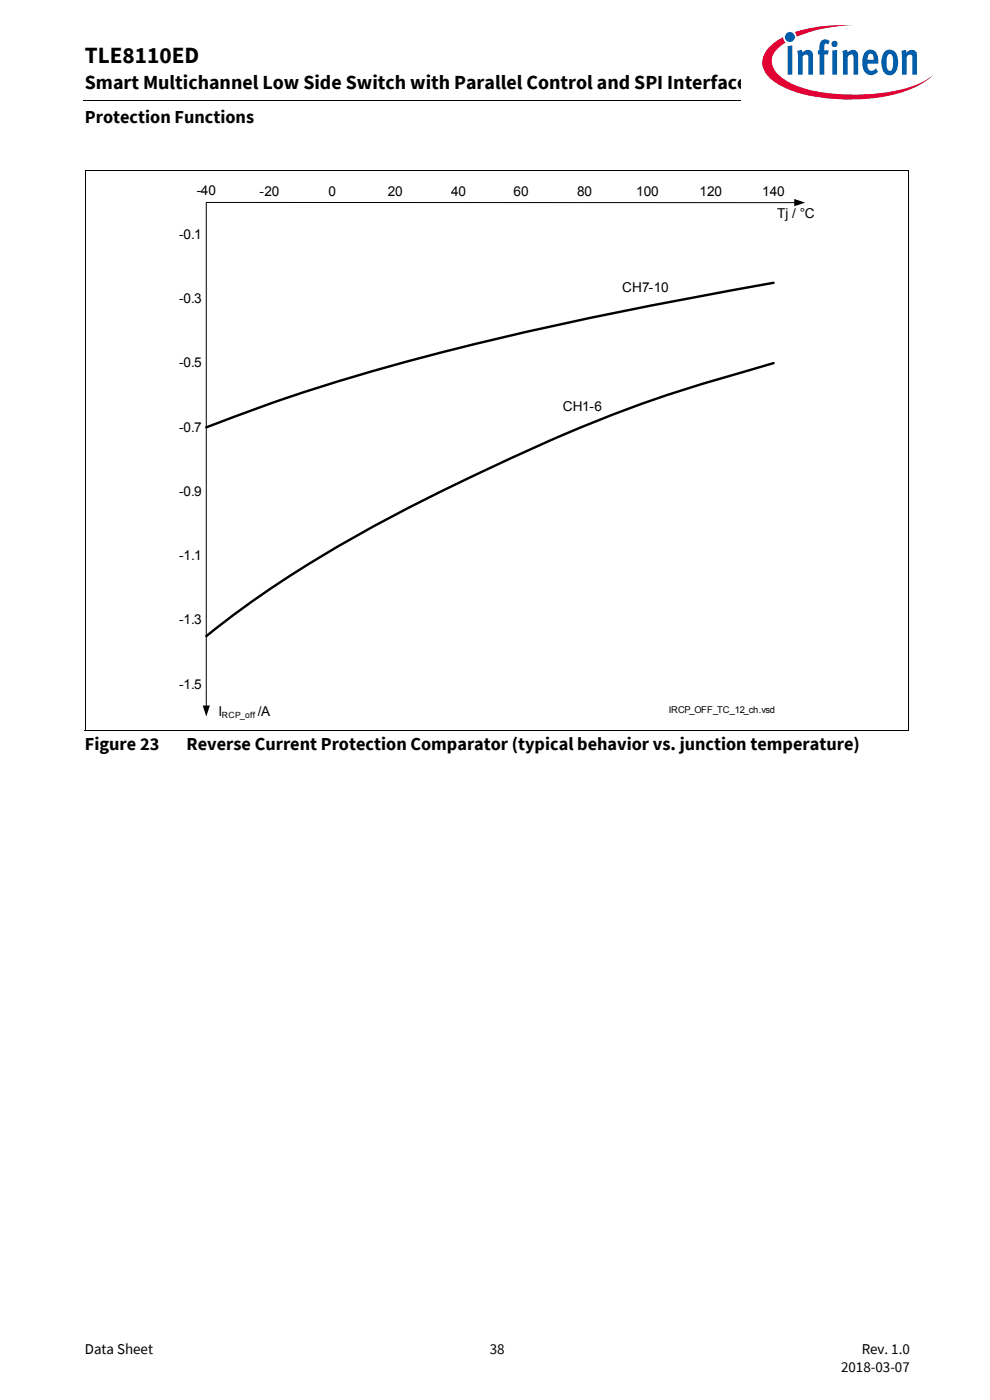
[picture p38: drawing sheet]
<svg xmlns="http://www.w3.org/2000/svg" width="210mm" height="297mm" viewBox="0 0 210 297" stroke-linecap="round" stroke-linejoin="round" font-family="sans-serif">
<defs><g id="words">
<text font-size="4.9" x="18" y="13.4">TLE8110ED</text>
<text font-size="4.2" x="18" y="19">Smart Multichannel Low Side Switch with Parallel Control and SPI Interface</text>
<g font-size="3.9">
<text x="18" y="26.2">Protection Functions</text>
<text x="18" y="159.1">Figure 23</text>
<text x="39.6" y="159.1">Reverse Current Protection Comparator (typical behavior vs. junction temperature)</text>
</g>
<g font-size="3.2">
<text x="18" y="287.3">Data Sheet</text>
<text x="103.9" y="287.3">38</text>
<text x="182.8" y="287.3">Rev. 1.0</text>
<text x="178.4" y="291.2">2018-03-07</text>
</g>
<g font-size="2.9">
<text x="41.7" y="41.3">-40</text>
<text x="55" y="41.5">-20</text>
<text x="69.7" y="41.5">0</text>
<text x="82.3" y="41.5">20</text>
<text x="95.7" y="41.5">40</text>
<text x="108.9" y="41.5">60</text>
<text x="122.4" y="41.5">80</text>
<text x="135" y="41.5">100</text>
<text x="148.4" y="41.5">120</text>
<text x="161.7" y="41.5">140</text>
<text x="164.8" y="46.2">Tj / °C</text>
<text x="38" y="50.7">-0.1</text>
<text x="38" y="64.2">-0.3</text>
<text x="132" y="61.9">CH7-10</text>
<text x="38" y="77.9">-0.5</text>
<text x="119.4" y="87.1">CH1-6</text>
<text x="38" y="91.6">-0.7</text>
<text x="38" y="105.1">-0.9</text>
<text x="38" y="118.9">-1.1</text>
<text x="38" y="132.4">-1.3</text>
<text x="38" y="146.1">-1.5</text>
<text x="46.3" y="151.9">I</text>
<text x="54.7" y="151.9">/A</text>
</g>
<text font-size="2" x="141.9" y="151.3">IRCP_OFF_TC_12_ch.vsd</text>
<text font-size="1.8" x="47.1" y="152.2">RCP_off</text>
</g></defs>
<path d="M17.7 21.3l.1 .1z" fill="#000"/>
<path d="M17.8 21.4h140.5" fill="none" stroke="#000" stroke-width=".21"/>
<path d="M157.3 5.1h42.7v21.5h-42.7z" fill="#fff"/>
<path d="M168.6 6.8l.4 1 1.4-.5a31.9 31.9 0 0 1 10.7-1.9 32.2 32.2 0 0 0-12.5 1.4zM163.4 9.8a4.3 4.3 0 0 0 0 6.9 21.8 21.8 0 0 0 11.7 4.1 38.5 38.5 0 0 0 18.7-2.1 14.3 14.3 0 0 0 4.2-2.8 18.4 18.4 0 0 1-8.8 3.5 40.4 40.4 0 0 1-20.2-1.2l-1.6-.7a6.4 6.4 0 0 1-3.7-4.4 5.1 5.1 0 0 1 2.9-4.1l-.3-.3-.2-.8-1 .5z" fill-rule="evenodd" fill="#e30034"/>
<path d="M166.5 7.8a1.06 1.06 0 0 0 2.1 0 1.06 1.06 0 0 0-2.1 0zM167.1 9.8v6h.9v-6.2zM169.1 10.8l.2 1.3v3.7h.9v-3.8l.7-.4h.3l.2 .3v3.9h1v-3.9a1.21 1.21 0 0 0-.8-1.3 1.21 1.21 0 0 0-1.4 .5l-.1-.6zM174.3 8.6a2.41 2.41 0 0 0-.5 2.1h-.3v.9h.3v4.2h1v-4.2h.8l.2-.9h-1v-.9a.49 .49 0 0 1 .3-.6 .49 .49 0 0 1 .6 .2l.3-.7a1.45 1.45 0 0 0-1.7-.1zM176.5 10.7v5.1h1v-5.2zM176.3 9.3a.7 .7 0 0 0 1.4 0 .7 .7 0 0 0-1.4 0zM178.7 10.8l.1 5h1v-3.8a.64 .64 0 0 1 .5-.5 .64 .64 0 0 1 .7 .4v3.9h1v-3.9a1.22 1.22 0 0 0-.8-1.3 1.22 1.22 0 0 0-1.4 .5l-.2-.6zM183.7 10.8a3.9 3.9 0 0 0-.1 4.7 1.76 1.76 0 0 0 2.6-.3l-.4-.7a.99 .99 0 0 1-1.6 .1l-.2-1.1h2.3v-.2a2.3 2.3 0 0 0-1.5-2.8h-.5zM184.2 11.7a.65 .65 0 0 1 .9-.2 .65 .65 0 0 1 .2 .9v.3h-1.3zM187.7 10.9a3.9 3.9 0 0 0 .1 4.8 1.68 1.68 0 0 0 2.6-1.5 3.8 3.8 0 0 0-.7-3.3 1.59 1.59 0 0 0-2 0zM188.4 11.6l.2-.1a.86 .86 0 0 1 .8 1.2v.7a1.26 1.26 0 0 1-.6 1.6 2.12 2.12 0 0 1-.7-2.3l.1-.9zM191.2 10.8l.1 5h1v-3.8l.7-.4h.3l.2 .3v3.9h1v-4.2a1.08 1.08 0 0 0-.6-1 1.08 1.08 0 0 0-1.3 .2l-.4 .3v-.6z" fill-rule="evenodd" fill="#005da9"/>
<path d="M18 36.1h174.7M18 36.1v118.9M192.6 36.1v119M168.7 43l-124.9-.1v107M18 155h174.6" fill="none" stroke="#000" stroke-width=".21"/>
<path d="M168.5 42.2l2.3 .8-2.3 .8zM43 149.7h1.5l-.7 2.3z" fill="#000"/>
<path d="M164.1 60a921.5 921.5 0 0 0-79.2 17.1 391.6 391.6 0 0 0-41.1 13.6M164.1 77a349.3 349.3 0 0 0-38.9 12.9 508.5 508.5 0 0 0-52.4 25.4 223.6 223.6 0 0 0-29 19.7" fill="none" stroke="#000" stroke-width=".51"/>
<use href="#words"/>
</svg>
